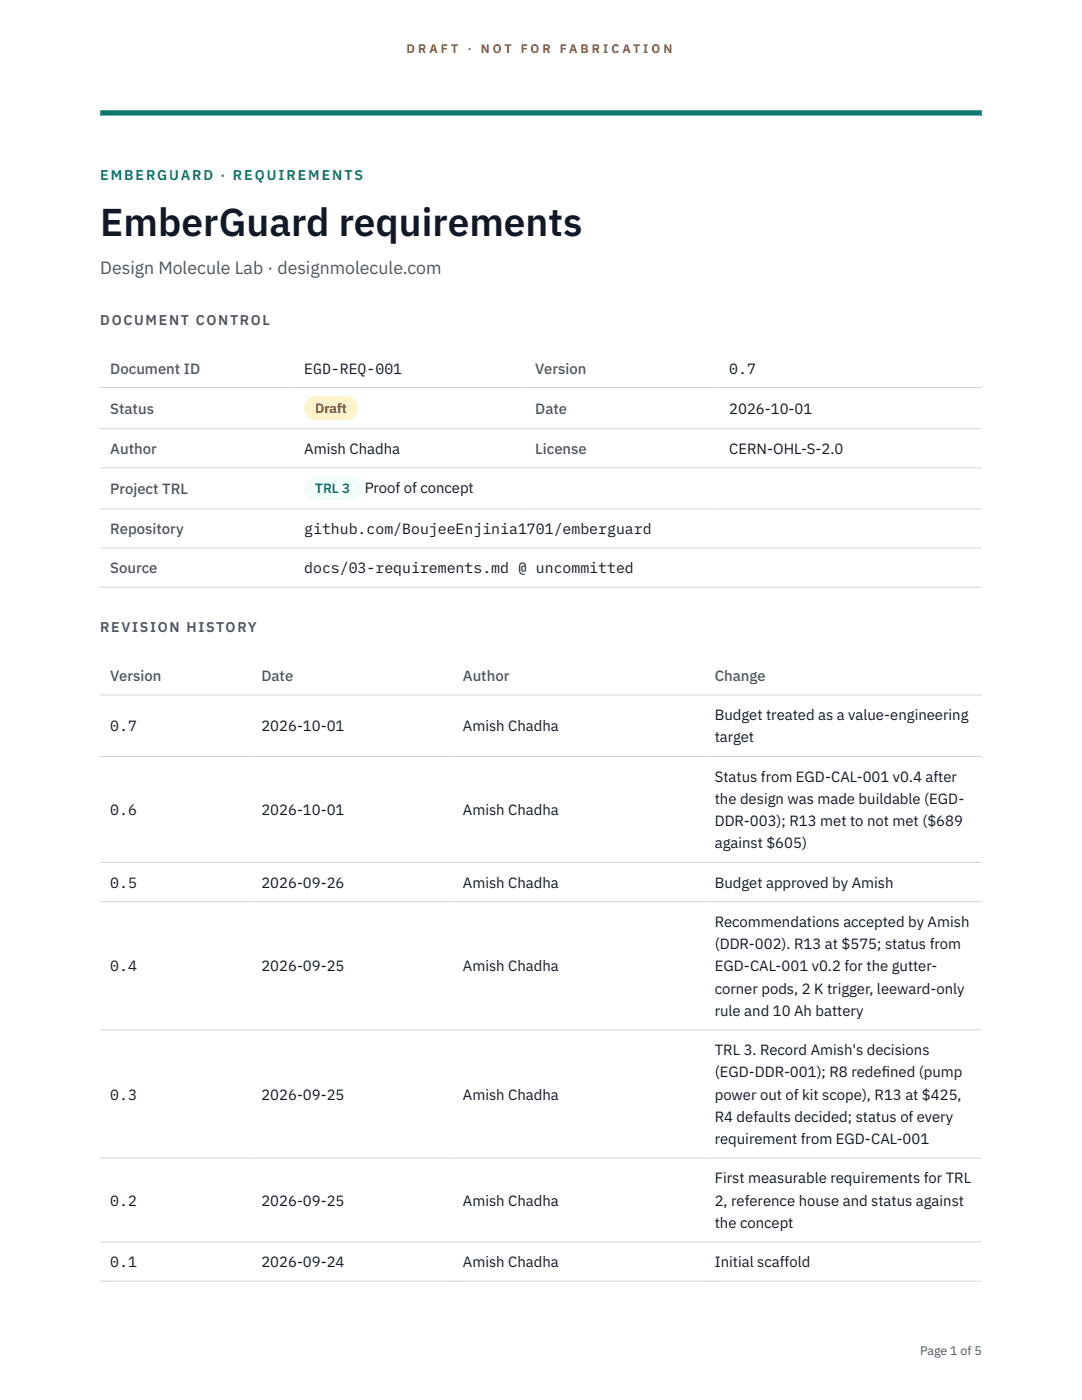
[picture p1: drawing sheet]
<svg xmlns="http://www.w3.org/2000/svg" width="216mm" height="279mm" viewBox="0 0 216 279" stroke-linecap="round" stroke-linejoin="round" font-family="sans-serif">
<defs><g id="words">
<text font-size="7.8" fill="#111827" x="20" y="47.1">EmberGuard requirements</text>
<text font-size="3.5" fill="#4b5563" x="20" y="54.6">Design Molecule Lab · designmolecule.com</text>
<g font-size="3" fill="#4b5563">
<text x="22" y="74.5">Document ID</text>
<text x="106.8" y="74.5">Version</text>
<text x="22" y="82.6">Status</text>
<text x="106.8" y="82.6">Date</text>
<text x="22" y="90.6">Author</text>
<text x="106.8" y="90.6">License</text>
<text x="22" y="98.6">Project TRL</text>
<text x="22" y="106.6">Repository</text>
<text x="22" y="114.4">Source</text>
<text x="22" y="135.9">Version</text>
<text x="52.2" y="135.9">Date</text>
<text x="92.4" y="135.9">Author</text>
<text x="142.6" y="135.9">Change</text>
</g>
<g font-size="3" fill="#111827">
<text x="60.7" y="74.5">EGD-REQ-001</text>
<text x="145.5" y="74.5">0.7</text>
<text x="145.5" y="82.6">2026-10-01</text>
<text x="60.7" y="90.6">Amish Chadha</text>
<text x="145.5" y="90.6">CERN-OHL-S-2.0</text>
<text x="72.8" y="98.5">Proof of concept</text>
<text x="60.7" y="106.6">github.com/BoujeeEnjinia1701/emberguard</text>
<text x="60.7" y="114.4">docs/03-requirements.md @ uncommitted</text>
<text x="142.6" y="143.7">Budget treated as a value-engineering</text>
<text x="22" y="145.9">0.7</text>
<text x="52.2" y="145.9">2026-10-01</text>
<text x="92.4" y="145.9">Amish Chadha</text>
<text x="142.6" y="148.2">target</text>
<text x="142.6" y="156">Status from EGD-CAL-001 v0.4 after</text>
<text x="142.6" y="160.4">the design was made buildable (EGD-</text>
<text x="22" y="162.7">0.6</text>
<text x="52.2" y="162.7">2026-10-01</text>
<text x="92.4" y="162.7">Amish Chadha</text>
<text x="142.6" y="164.9">DDR-003); R13 met to not met ($689</text>
<text x="142.6" y="169.3">against $605)</text>
<text x="22" y="177.1">0.5</text>
<text x="52.2" y="177.1">2026-09-26</text>
<text x="92.4" y="177.1">Amish Chadha</text>
<text x="142.6" y="177.1">Budget approved by Amish</text>
<text x="142.6" y="185">Recommendations accepted by Amish</text>
<text x="142.6" y="189.4">(DDR-002). R13 at $575; status from</text>
<text x="22" y="193.9">0.4</text>
<text x="52.2" y="193.9">2026-09-25</text>
<text x="92.4" y="193.9">Amish Chadha</text>
<text x="142.6" y="193.9">EGD-CAL-001 v0.2 for the gutter-</text>
<text x="142.6" y="198.3">corner pods, 2 K trigger, leeward-only</text>
<text x="142.6" y="202.7">rule and 10 Ah battery</text>
<text x="142.6" y="210.6">TRL 3. Record Amish's decisions</text>
<text x="142.6" y="215">(EGD-DDR-001); R8 redef</text>
<text x="175.9" y="215">ined (pump</text>
<text x="22" y="219.5">0.3</text>
<text x="52.2" y="219.5">2026-09-25</text>
<text x="92.4" y="219.5">Amish Chadha</text>
<text x="142.6" y="219.5">power out of kit scope), R13 at $425,</text>
<text x="142.6" y="223.9">R4 defaults decided; status of every</text>
<text x="142.6" y="228.3">requirement from EGD-CAL-001</text>
<text x="142.6" y="236.2">First measurable requirements for TRL</text>
<text x="22" y="240.6">0.2</text>
<text x="52.2" y="240.6">2026-09-25</text>
<text x="92.4" y="240.6">Amish Chadha</text>
<text x="142.6" y="240.6">2, reference house and status against</text>
<text x="142.6" y="245.1">the concept</text>
<text x="22" y="252.9">0.1</text>
<text x="52.2" y="252.9">2026-09-24</text>
<text x="92.4" y="252.9">Amish Chadha</text>
<text x="142.6" y="252.9">Initial scaffold</text>
</g>
<text font-size="2.8" fill="#0f766e" x="20" y="36">EMBERGUARD · REQUIREMENTS</text>
<g font-size="2.8" fill="#4b5563">
<text x="20" y="64.8">DOCUMENT CONTROL</text>
<text x="20" y="126.2">REVISION HISTORY</text>
</g>
<text font-size="2.7" fill="#92400e" x="62.9" y="82.5">Draft</text>
<text font-size="2.7" fill="#0f766e" x="62.9" y="98.5">TRL 3</text>
<g font-size="2.5" fill="#b45309">
<text x="81.1" y="10.5">D R A F T</text>
<text x="93.3" y="10.5">·</text>
<text x="95.9" y="10.5">N O T</text>
<text x="103.9" y="10.5">F O R</text>
<text x="111.7" y="10.5">F A B R I C A T I O N</text>
</g>
<text font-size="2.5" fill="#4b5563" x="183.6" y="270.3">Page 1 of 5</text>
</g></defs>
<path d="M20 23.1h175.9zM20 22h175.9v1.1h-175.9z" fill-rule="evenodd" fill="#0f766e"/>
<g fill="none" stroke="#d1d5db" stroke-width=".2">
<path d="M20 77.3h175.9M20 85.5h175.9M20 93.4h175.9M20 101.6h175.9M20 109.4h175.9M20 117.2h175.9M20 138.7h175.9M20 151h175.9M20 172.1h175.9M20 179.9h175.9M20 205.5h175.9M20 231.1h175.9"/>
<path d="M20 247.9h175.9M20 255.7h175.9"/>
</g>
<path d="M60.7 79h10.7v4.9h-10.7z" fill="#fef3c7"/>
<path d="M60.7 95.1h11.4v4.8h-11.4z" fill="#f0fdfa"/>
<use href="#words"/>
</svg>
